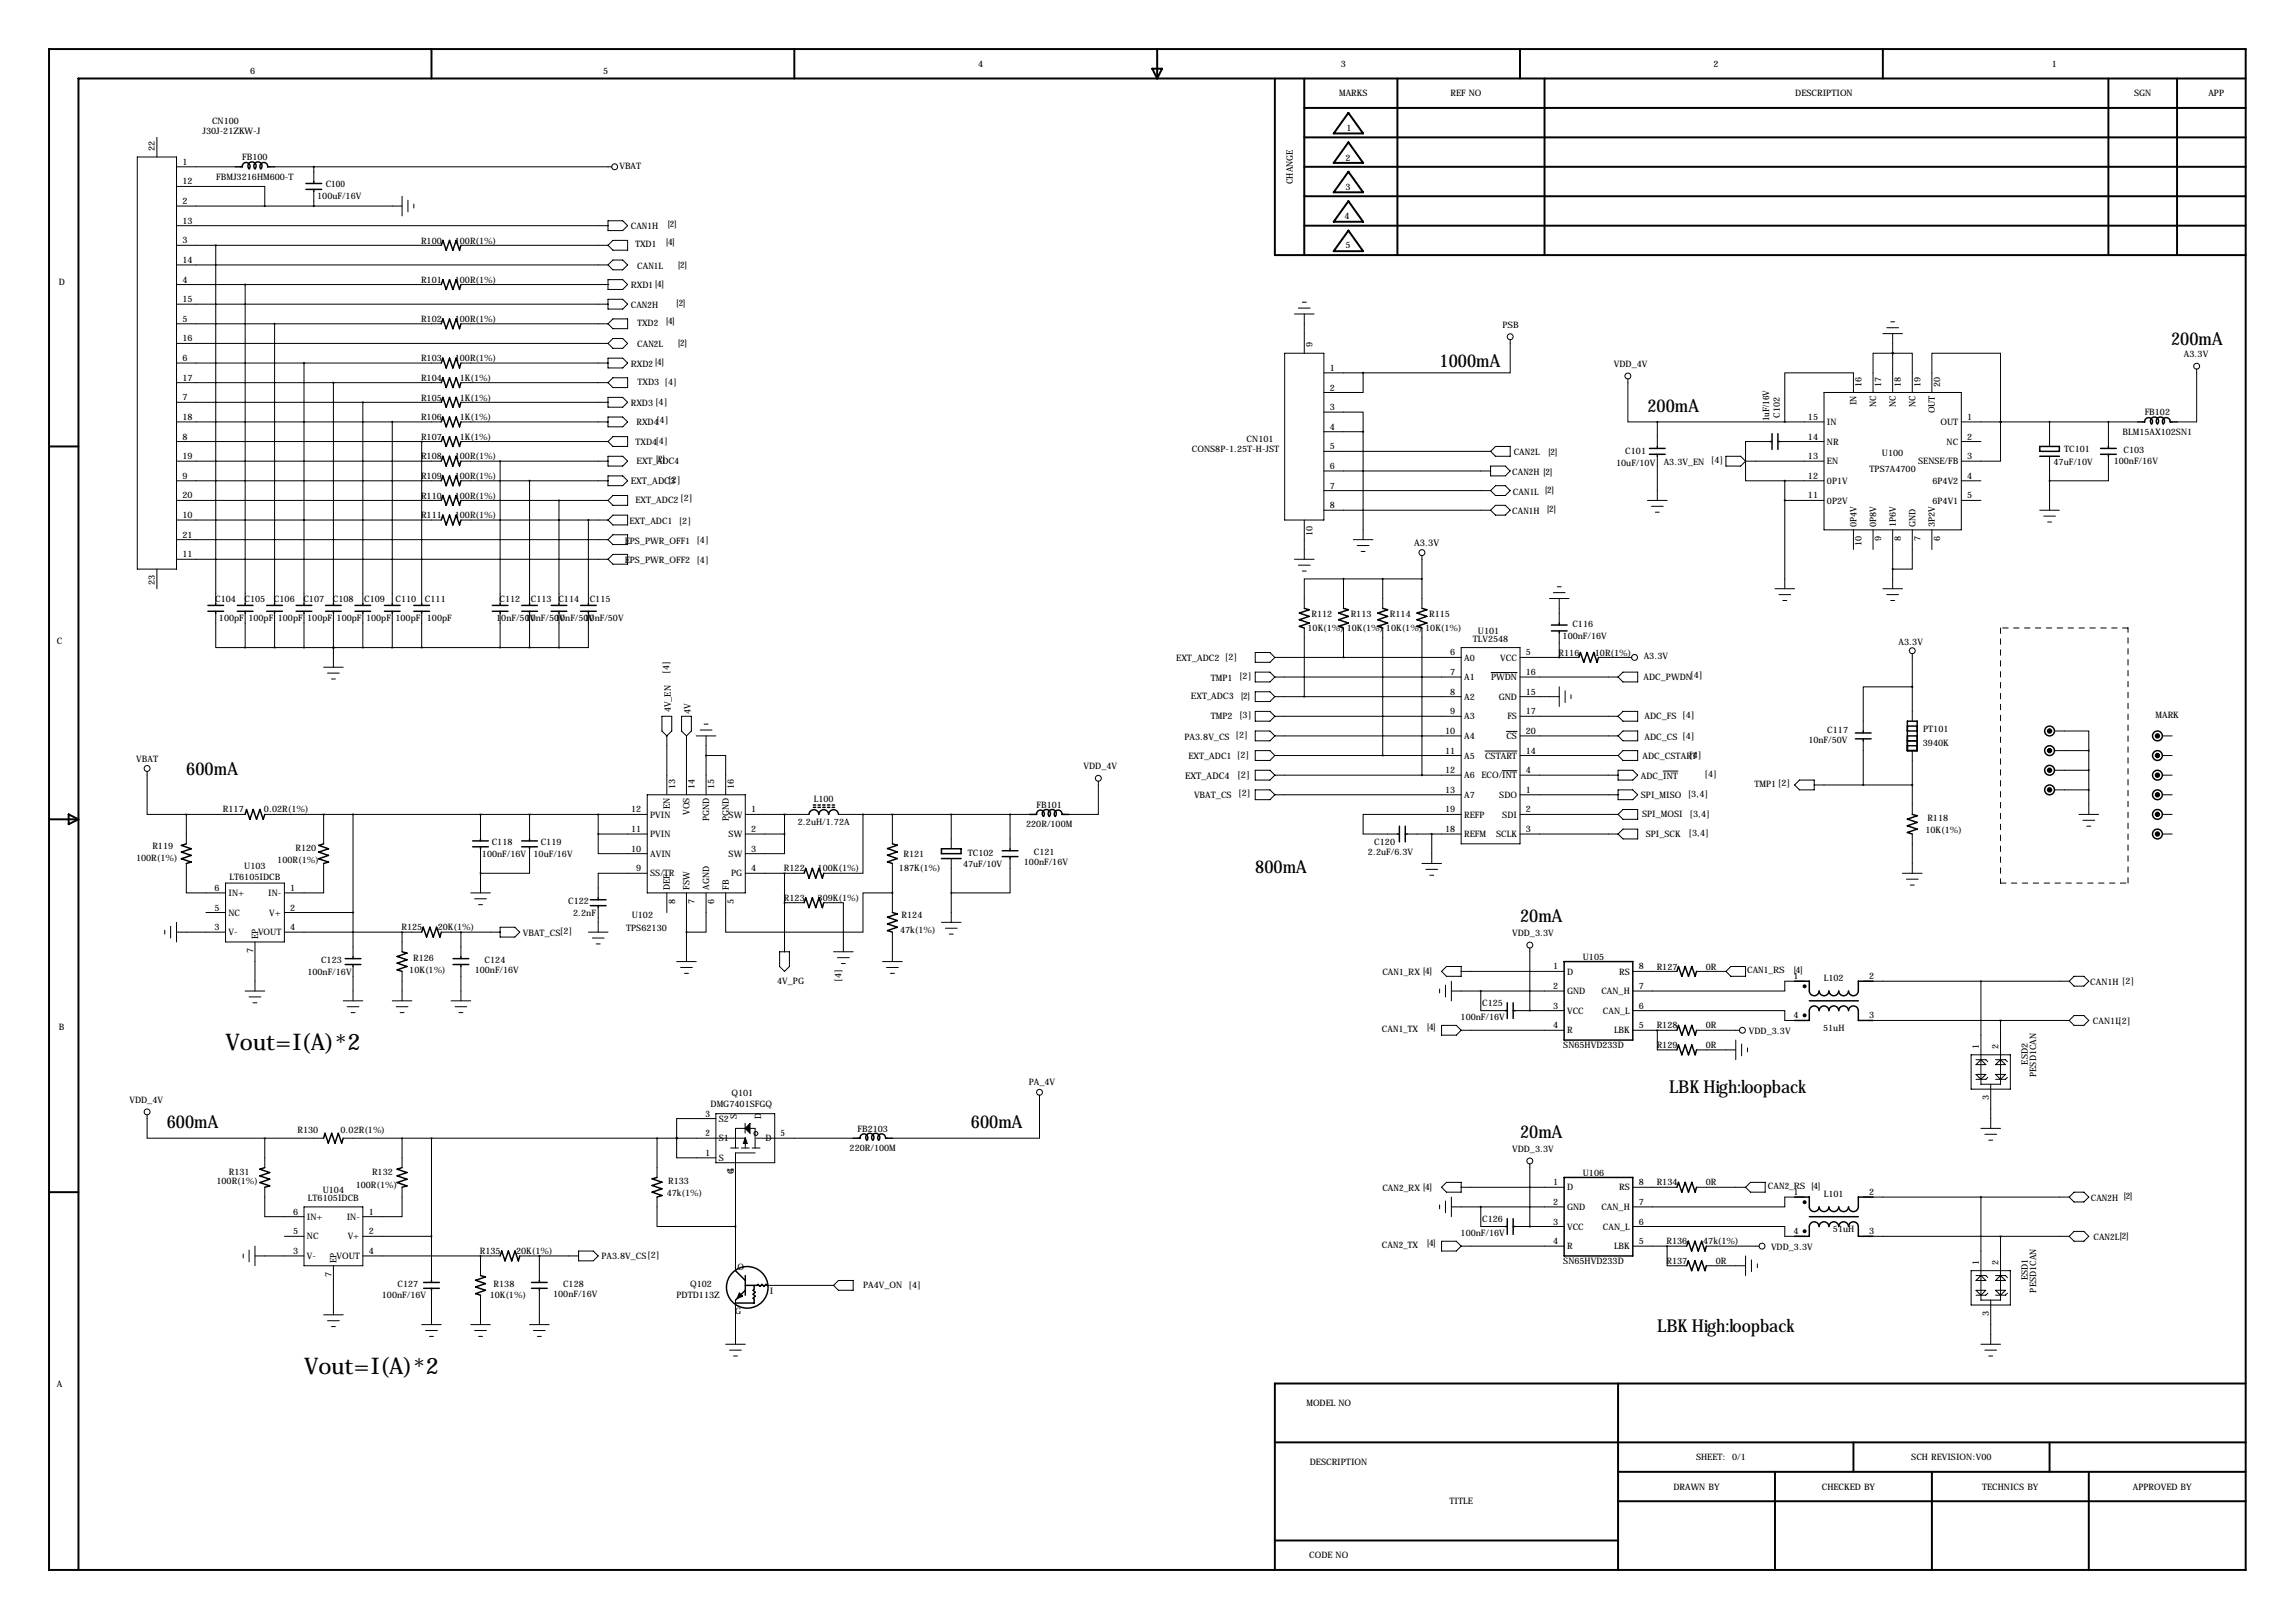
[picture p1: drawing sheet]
<svg xmlns="http://www.w3.org/2000/svg" width="594mm" height="419mm" viewBox="0 0 594 419" stroke-linecap="round" stroke-linejoin="round" font-family="sans-serif">
<defs><g id="words">
<g font-size="5.9">
<text x="58.4" y="271.8">Vout=I(A)*2</text>
<text x="78.7" y="355.6">Vout=I(A)*2</text>
</g>
<g font-size="4.6">
<text x="562.4" y="89.4">200mA</text>
<text x="372.9" y="95">1000mA</text>
<text x="426.7" y="106.7">200mA</text>
<text x="48.3" y="200.7">600mA</text>
<text x="325.1" y="226.1">800mA</text>
<text x="393.7" y="238.8">20mA</text>
<text x="432.3" y="283">LBK High:loopback</text>
<text x="43.2" y="292.1">600mA</text>
<text x="251.5" y="292.1">600mA</text>
<text x="393.7" y="294.6">20mA</text>
<text x="429.3" y="344.9">LBK High:loopback</text>
</g>
<g font-size="2.4">
<text x="163.4" y="125.4">EXT_ADC3</text>
<text x="173" y="125.1">[2]</text>
<text x="366.3" y="141.2">A3.3V</text>
<text x="307" y="201.7">EXT_ADC4</text>
<text x="320.4" y="201.4">[2]</text>
</g>
<g font-size="2.3">
<text x="253.3" y="17.3">4</text>
<text x="347.3" y="17.3">3</text>
<text x="443.8" y="17.3">2</text>
<text x="531.5" y="17.3">1</text>
<text x="64.8" y="19.1">6</text>
<text x="156.2" y="19.1">5</text>
<text x="346.8" y="24.9">MARKS</text>
<text x="375.7" y="24.9">REF NO</text>
<text x="465" y="24.9">DESCRIPTION</text>
<text x="552.7" y="24.9">SGN</text>
<text x="572" y="24.9">APP</text>
<text x="52.4" y="34.6">J30J-21ZKW-J</text>
<text x="54.9" y="32">CN100</text>
<text x="348.7" y="33.8">1</text>
<text x="40.1" y="39.1" transform="rotate(-90 40.1 39.1)">22</text>
<text x="62.7" y="41.4">FB100</text>
<text x="348.5" y="41.7">2</text>
<text x="47.2" y="42.7">1</text>
<text x="47.2" y="47.8">12</text>
<text x="56" y="46.5">FBMJ3216HM600-T</text>
<text x="160.5" y="43.8">VBAT</text>
<text x="334.8" y="47.7" transform="rotate(-90 334.8 47.7)">CHANGE</text>
<text x="47.2" y="52.8">2</text>
<text x="82.2" y="51.6">100uF/16V</text>
<text x="84.4" y="48.5">C100</text>
<text x="348.5" y="49.3">3</text>
<text x="47.2" y="57.9">13</text>
<text x="163.4" y="59.3">CAN1H</text>
<text x="173" y="58.9">[2]</text>
<text x="348.2" y="56.6">4</text>
<text x="47.2" y="63">3</text>
<text x="109.1" y="63">R100</text>
<text x="117.8" y="63">100R(1%)</text>
<text x="164.6" y="64">TXD1</text>
<text x="172.5" y="63.5">[4]</text>
<text x="348.5" y="64.3">5</text>
<text x="47.2" y="68.1">14</text>
<text x="165" y="69.6">CAN1L</text>
<text x="175.7" y="69.4">[2]</text>
<text x="15.2" y="73.7">D</text>
<text x="47.2" y="73.2">4</text>
<text x="109.1" y="73.2">R101</text>
<text x="117.8" y="73.2">100R(1%)</text>
<text x="163.4" y="74.6">RXD1 [4]</text>
<text x="47.2" y="78.2">15</text>
<text x="47.2" y="83.3">5</text>
<text x="109.1" y="83.4">R102</text>
<text x="117.8" y="83.4">100R(1%)</text>
<text x="163.4" y="79.7">CAN2H</text>
<text x="172.5" y="83.8">[4]</text>
<text x="175.3" y="79.3">[2]</text>
<text x="47.2" y="88.4">16</text>
<text x="165" y="89.9">CAN2L</text>
<text x="165.1" y="84.3">TXD2</text>
<text x="175.7" y="89.7">[2]</text>
<text x="339.9" y="89.9" transform="rotate(-90 339.9 89.9)">9</text>
<text x="389.1" y="84.8">PSB</text>
<text x="47.2" y="93.5">6</text>
<text x="109.1" y="93.5">R103</text>
<text x="117.8" y="93.5">100R(1%)</text>
<text x="163.4" y="94.9">RXD2[4]</text>
<text x="418" y="95">VDD_4V</text>
<text x="565.7" y="92.5">A3.3V</text>
<text x="47.2" y="98.6">17</text>
<text x="109.1" y="98.6">R104</text>
<text x="119.1" y="98.6">1K(1%)</text>
<text x="165.1" y="99.6">TXD3 [4]</text>
<text x="344.4" y="96">1</text>
<text x="344.4" y="101.1">2</text>
<text x="482.2" y="100.1" transform="rotate(-90 482.2 100.1)">16</text>
<text x="487.3" y="100.1" transform="rotate(-90 487.3 100.1)">17</text>
<text x="492.3" y="100.1" transform="rotate(-90 492.3 100.1)">18</text>
<text x="497.4" y="100.1" transform="rotate(-90 497.4 100.1)">19</text>
<text x="502.5" y="100.1" transform="rotate(-90 502.5 100.1)">20</text>
<text x="47.2" y="103.6">7</text>
<text x="109.1" y="103.7">R105</text>
<text x="119.1" y="103.7">1K(1%)</text>
<text x="163.4" y="105.1">RXD3[4]</text>
<text x="344.4" y="106.2">3</text>
<text x="480.9" y="104.9" transform="rotate(-90 480.9 104.9)">IN</text>
<text x="485.9" y="105.4" transform="rotate(-90 485.9 105.4)">NC</text>
<text x="491" y="105.4" transform="rotate(-90 491 105.4)">NC</text>
<text x="496.1" y="105.4" transform="rotate(-90 496.1 105.4)">NC</text>
<text x="501.2" y="107" transform="rotate(-90 501.2 107)">OUT</text>
<text x="555.5" y="107.5">FB102</text>
<text x="47.2" y="113.8">8</text>
<text x="47.2" y="108.7">18</text>
<text x="109.1" y="113.8">R107</text>
<text x="109.1" y="108.8">R106</text>
<text x="119.1" y="113.8">1K(1%)</text>
<text x="119.1" y="108.8">1K(1%)</text>
<text x="164.8" y="110">RXD4[4]</text>
<text x="344.4" y="111.3">4</text>
<text x="458.3" y="109" transform="rotate(-90 458.3 109)">1uF/16V</text>
<text x="461" y="108.2" transform="rotate(-90 461 108.2)">C102</text>
<text x="468.3" y="113.8">14</text>
<text x="468.3" y="108.7">15</text>
<text x="473.2" y="110">IN</text>
<text x="502.6" y="110">OUT</text>
<text x="509.5" y="108.7">1</text>
<text x="509.5" y="113.8">2</text>
<text x="549.8" y="112.6">BLM15AX102SN1</text>
<text x="47.2" y="118.9">19</text>
<text x="109.1" y="118.9">R108</text>
<text x="117.8" y="118.9">100R(1%)</text>
<text x="164.6" y="115.3">TXD4[4]</text>
<text x="169.9" y="119.6">[2]</text>
<text x="308.7" y="116.9">CONS8P-1.25T-H-JST</text>
<text x="322.9" y="114.3">CN101</text>
<text x="344.4" y="116.3">5</text>
<text x="392.1" y="117.9">CAN2L</text>
<text x="401.1" y="117.9">[2]</text>
<text x="421" y="117.6">C101</text>
<text x="468.3" y="118.9">13</text>
<text x="473.2" y="115.1">NR</text>
<text x="487.5" y="118.1">U100</text>
<text x="504.2" y="115.1">NC</text>
<text x="509.5" y="118.9">3</text>
<text x="534.6" y="116.9">TC101</text>
<text x="550" y="117.1">C103</text>
<text x="47.2" y="124">9</text>
<text x="109.1" y="124">R109</text>
<text x="117.8" y="124">100R(1%)</text>
<text x="164.8" y="120.1">EXT_ADC4</text>
<text x="344.4" y="121.4">6</text>
<text x="391.7" y="122.9">CAN2H [2]</text>
<text x="418.6" y="120.7">10uF/10V</text>
<text x="430.9" y="120.4">A3.3V_EN [4]</text>
<text x="468.3" y="124">12</text>
<text x="473.2" y="125.3">0P1V</text>
<text x="473.2" y="120.2">EN</text>
<text x="484.2" y="122.3">TPS7A4700</text>
<text x="496.8" y="120.2">SENSE/FB</text>
<text x="500.5" y="125.3">6P4V2</text>
<text x="509.5" y="124">4</text>
<text x="531.9" y="120.4">47uF/10V</text>
<text x="547.5" y="120.2">100nF/16V</text>
<text x="47.2" y="129">20</text>
<text x="109.1" y="129.1">R110</text>
<text x="117.8" y="129.1">100R(1%)</text>
<text x="164.6" y="130.3">EXT_ADC2</text>
<text x="176.2" y="129.6">[2]</text>
<text x="344.4" y="126.5">7</text>
<text x="344.4" y="131.6">8</text>
<text x="391.9" y="128">CAN1L [2]</text>
<text x="468.3" y="129">11</text>
<text x="473.2" y="130.3">0P2V</text>
<text x="500.5" y="130.3">6P4V1</text>
<text x="509.5" y="129">5</text>
<text x="47.2" y="134.1">10</text>
<text x="109.1" y="134.2">R111</text>
<text x="117.8" y="134.2">100R(1%)</text>
<text x="163" y="135.6">EXT_ADC1 [2]</text>
<text x="391.7" y="133.1">CAN1H</text>
<text x="400.7" y="132.6">[2]</text>
<text x="480.9" y="136.4" transform="rotate(-90 480.9 136.4)">0P4V</text>
<text x="485.9" y="136.4" transform="rotate(-90 485.9 136.4)">0P8V</text>
<text x="491" y="136.4" transform="rotate(-90 491 136.4)">1P6V</text>
<text x="496.1" y="136.4" transform="rotate(-90 496.1 136.4)">GND</text>
<text x="501.2" y="136.4" transform="rotate(-90 501.2 136.4)">3P2V</text>
<text x="47.2" y="139.2">21</text>
<text x="161.8" y="140.7">EPS_PWR_OFF1 [4]</text>
<text x="339.9" y="138.8" transform="rotate(-90 339.9 138.8)">10</text>
<text x="482.2" y="141.3" transform="rotate(-90 482.2 141.3)">10</text>
<text x="487.3" y="140" transform="rotate(-90 487.3 140)">9</text>
<text x="492.3" y="140" transform="rotate(-90 492.3 140)">8</text>
<text x="497.4" y="140" transform="rotate(-90 497.4 140)">7</text>
<text x="502.5" y="140" transform="rotate(-90 502.5 140)">6</text>
<text x="47.2" y="144.3">11</text>
<text x="161.8" y="145.8">EPS_PWR_OFF2 [4]</text>
<text x="40.1" y="151.5" transform="rotate(-90 40.1 151.5)">23</text>
<text x="55.7" y="155.7">C104</text>
<text x="63.3" y="155.7">C105</text>
<text x="71" y="155.7">C106</text>
<text x="78.6" y="155.7">C107</text>
<text x="86.2" y="155.7">C108</text>
<text x="94.3" y="155.7">C109</text>
<text x="102.5" y="155.7">C110</text>
<text x="110.1" y="155.7">C111</text>
<text x="129.4" y="155.7">C112</text>
<text x="137.5" y="155.7">C113 C114</text>
<text x="152.7" y="155.7">C115</text>
<text x="56.7" y="160.8">100pF</text>
<text x="64.3" y="160.8">100pF</text>
<text x="72" y="160.8">100pF</text>
<text x="79.6" y="160.8">100pF</text>
<text x="87.2" y="160.8">100pF</text>
<text x="94.8" y="160.8">100pF</text>
<text x="102.4" y="160.8">100pF</text>
<text x="110.6" y="160.8">100pF</text>
<text x="128.5" y="160.8">10nF/50V</text>
<text x="136.2" y="160.8">10nF/50V</text>
<text x="143.8" y="160.8">10nF/50V</text>
<text x="151.4" y="160.8">10nF/50V</text>
<text x="339.7" y="159.8">R112</text>
<text x="349.9" y="159.8">R113</text>
<text x="360" y="159.8">R114</text>
<text x="370.2" y="159.8">R115</text>
<text x="14.7" y="166.6">C</text>
<text x="338.7" y="163.4">10K(1%)</text>
<text x="348.8" y="163.4">10K(1%)</text>
<text x="359" y="163.4">10K(1%)</text>
<text x="369.1" y="163.4">10K(1%)</text>
<text x="381.5" y="166.2">TLV2548</text>
<text x="382.8" y="164.1">U101</text>
<text x="404.7" y="165.4">100nF/16V</text>
<text x="407.3" y="162.4">C116</text>
<text x="491.7" y="166.9">A3.3V</text>
<text x="304.7" y="171.1">EXT_ADC2 [2]</text>
<text x="375.6" y="169.7">6</text>
<text x="379.2" y="171">A0</text>
<text x="388.6" y="171">VCC</text>
<text x="395.2" y="169.7">5</text>
<text x="403.7" y="169.7">R116</text>
<text x="413.1" y="169.7">10R(1%)</text>
<text x="425.7" y="170.5">A3.3V</text>
<text x="173.3" y="174.4" transform="rotate(-90 173.3 174.4)">[4]</text>
<text x="313.6" y="176.3">TMP1</text>
<text x="320.9" y="175.9">[2]</text>
<text x="375.6" y="174.8">7</text>
<text x="375.6" y="179.8">8</text>
<text x="379.2" y="176.1">A1</text>
<text x="386.2" y="176.1">PWDN</text>
<text x="395.2" y="179.8">15</text>
<text x="395.2" y="174.8">16</text>
<text x="425.7" y="176">ADC_PWDN[4]</text>
<text x="173.7" y="184.4" transform="rotate(-90 173.7 184.4)">4V_EN</text>
<text x="178.8" y="184.9" transform="rotate(-90 178.8 184.9)">4V</text>
<text x="308.5" y="180.8">EXT_ADC3</text>
<text x="321.5" y="180.9">[2]</text>
<text x="375.6" y="184.9">9</text>
<text x="379.2" y="181.1">A2</text>
<text x="388.2" y="181.1">GND</text>
<text x="395.2" y="184.9">17</text>
<text x="558.3" y="185.9">MARK</text>
<text x="306.8" y="191.5">PA3.8V_CS [2]</text>
<text x="313.6" y="186.2">TMP2 [3]</text>
<text x="374.3" y="190">10</text>
<text x="379.2" y="186.2">A3</text>
<text x="379.2" y="191.3">A4</text>
<text x="390.2" y="191.3">CS</text>
<text x="390.4" y="186.2">FS</text>
<text x="395.2" y="190">20</text>
<text x="426" y="191.5">ADC_CS [4]</text>
<text x="426" y="186.2">ADC_FS [4]</text>
<text x="473.3" y="189.8">C117</text>
<text x="498.1" y="189.6">PT101</text>
<text x="35.3" y="197.4">VBAT</text>
<text x="307.8" y="196.6">EXT_ADC1 [2]</text>
<text x="374.3" y="195.1">11</text>
<text x="379.2" y="196.4">A5</text>
<text x="384.6" y="196.4">CSTART</text>
<text x="395.2" y="195.1">14</text>
<text x="425.5" y="196.6">ADC_CSTART</text>
<text x="437.5" y="196.2">[4]</text>
<text x="468.4" y="192.3">10nF/50V</text>
<text x="498" y="193.1">3940K</text>
<text x="280.7" y="199.1">VDD_4V</text>
<text x="374.3" y="200.2">12</text>
<text x="379.2" y="201.5">A6 ECO/INT</text>
<text x="395.2" y="200.2">4</text>
<text x="425" y="201.6">ADC_INT</text>
<text x="441.5" y="201.2">[4]</text>
<text x="454.4" y="203.7">TMP1 [2]</text>
<text x="173.5" y="209.4" transform="rotate(-90 173.5 209.4)">EN</text>
<text x="174.8" y="204.2" transform="rotate(-90 174.8 204.2)">13</text>
<text x="179.9" y="204.2" transform="rotate(-90 179.9 204.2)">14</text>
<text x="185" y="204.2" transform="rotate(-90 185 204.2)">15</text>
<text x="190.1" y="204.2" transform="rotate(-90 190.1 204.2)">16</text>
<text x="210.8" y="207.5">L100</text>
<text x="268.5" y="209.1">FB101</text>
<text x="309.3" y="206.5">VBAT_CS</text>
<text x="320.7" y="206.1">[2]</text>
<text x="374.3" y="205.2">13</text>
<text x="379.2" y="206.5">A7</text>
<text x="388.3" y="206.5">SDO</text>
<text x="395.2" y="205.2">1</text>
<text x="425" y="206.7">SPI_MISO [3,4]</text>
<text x="57.8" y="210.1">R117</text>
<text x="68.4" y="210.1">0.02R(1%)</text>
<text x="163.5" y="210.3">12</text>
<text x="163.5" y="215.4">11</text>
<text x="168.4" y="211.6">PVIN</text>
<text x="178.6" y="211" transform="rotate(-90 178.6 211)">VOS</text>
<text x="183.7" y="212.6" transform="rotate(-90 183.7 212.6)">PGND</text>
<text x="188.7" y="211.6">SW</text>
<text x="188.8" y="212.6" transform="rotate(-90 188.8 212.6)">PGND</text>
<text x="194.6" y="210.3">1</text>
<text x="194.6" y="215.4">2</text>
<text x="206.6" y="213.4">2.2uH/1.72A</text>
<text x="265.8" y="214.2">220R/100M</text>
<text x="374.3" y="215.4">18</text>
<text x="374.3" y="210.3">19</text>
<text x="379.2" y="211.6">REFP</text>
<text x="389.1" y="211.6">SDI</text>
<text x="395.2" y="210.3">2</text>
<text x="395.2" y="215.4">3</text>
<text x="425.3" y="211.6">SPI_MOSI</text>
<text x="437.6" y="211.5">[3,4]</text>
<text x="498.7" y="215.7">10K(1%)</text>
<text x="499.2" y="212.6">R118</text>
<text x="39.5" y="219.8">R119</text>
<text x="76.5" y="220.3">R120</text>
<text x="124.8" y="221.8">100nF/16V</text>
<text x="127.3" y="218.7">C118</text>
<text x="138.2" y="221.8">10uF/16V</text>
<text x="140" y="218.7">C119</text>
<text x="163.5" y="220.5">10</text>
<text x="168.4" y="216.7">PVIN</text>
<text x="168.4" y="221.8">AVIN</text>
<text x="188.7" y="216.7">SW</text>
<text x="188.7" y="221.8">SW</text>
<text x="194.6" y="220.5">3</text>
<text x="234" y="221.8">R121</text>
<text x="250.6" y="221.6">TC102</text>
<text x="267.8" y="221.3">C121</text>
<text x="354.3" y="221.3">2.2uF/6.3V</text>
<text x="355.9" y="218.7">C120</text>
<text x="379.2" y="216.7">REFM</text>
<text x="387.5" y="216.7">SCLK</text>
<text x="426.3" y="216.7">SPI_SCK</text>
<text x="437.3" y="216.3">[3,4]</text>
<text x="35.2" y="222.8">100R(1%)</text>
<text x="59.5" y="227.7">LT6105IDCB</text>
<text x="63.3" y="225">U103</text>
<text x="71.8" y="223.3">100R(1%)</text>
<text x="164.8" y="225.6">9</text>
<text x="168.4" y="226.9">SS/TR</text>
<text x="189.4" y="226.9">PG</text>
<text x="194.6" y="225.6">4</text>
<text x="203" y="225.6">R122</text>
<text x="211.8" y="225.6">100K(1%)</text>
<text x="232.9" y="225.3">187K(1%)</text>
<text x="249.4" y="224.5">47uF/10V</text>
<text x="265.2" y="224">100nF/16V</text>
<text x="55.6" y="230.6">6</text>
<text x="59.2" y="231.9">IN+</text>
<text x="69.5" y="231.9">IN-</text>
<text x="75.2" y="230.6">1</text>
<text x="147.2" y="234">C122</text>
<text x="173.5" y="230.4" transform="rotate(-90 173.5 230.4)">DEF</text>
<text x="174.8" y="234" transform="rotate(-90 174.8 234)">8</text>
<text x="178.6" y="230.4" transform="rotate(-90 178.6 230.4)">FSW</text>
<text x="179.9" y="234" transform="rotate(-90 179.9 234)">7</text>
<text x="183.7" y="230.4" transform="rotate(-90 183.7 230.4)">AGND</text>
<text x="185" y="234" transform="rotate(-90 185 234)">6</text>
<text x="188.8" y="230.4" transform="rotate(-90 188.8 230.4)">FB</text>
<text x="190.1" y="234" transform="rotate(-90 190.1 234)">5</text>
<text x="203" y="233.2">R123</text>
<text x="211.8" y="233.2">309K(1%)</text>
<text x="55.6" y="235.7">5</text>
<text x="59.2" y="237">NC</text>
<text x="69.7" y="237">V+</text>
<text x="75.2" y="235.7">2</text>
<text x="148.4" y="237">2.2nF</text>
<text x="163.6" y="237.7">U102</text>
<text x="233.5" y="237.5">R124</text>
<text x="55.6" y="240.8">3</text>
<text x="59.2" y="242.1">V-</text>
<text x="66.8" y="242.1">VOUT</text>
<text x="66.8" y="243.1" transform="rotate(-90 66.8 243.1)">EP</text>
<text x="75.2" y="240.8">4</text>
<text x="104" y="240.8">R125</text>
<text x="113.4" y="240.8">20K(1%)</text>
<text x="135.4" y="242.2">VBAT_CS[2]</text>
<text x="162.2" y="240.9">TPS62130</text>
<text x="233.1" y="241.6">47k(1%)</text>
<text x="391.7" y="242.3">VDD_3.3V</text>
<text x="65.5" y="246.7" transform="rotate(-90 65.5 246.7)">7</text>
<text x="83.2" y="249.2">C123</text>
<text x="106" y="251.8">10K(1%)</text>
<text x="107" y="248.7">R126</text>
<text x="122.9" y="252">100nF/16V</text>
<text x="125.5" y="249.3">C124</text>
<text x="402.3" y="251">1</text>
<text x="410" y="248.5">U105</text>
<text x="424.4" y="251">8</text>
<text x="429.1" y="251">R127</text>
<text x="441.8" y="251">0R</text>
<text x="452.5" y="252">CAN1_RS</text>
<text x="464.6" y="252">[4]</text>
<text x="79.6" y="252.3">100nF/16V</text>
<text x="201.3" y="254.6">4V_PG</text>
<text x="217.9" y="254.2" transform="rotate(-90 217.9 254.2)">[4]</text>
<text x="358" y="252.5">CAN1_RX [4]</text>
<text x="402.3" y="256">2</text>
<text x="405.9" y="252.3">D</text>
<text x="405.9" y="257.3">GND</text>
<text x="414.8" y="257.3">CAN_H</text>
<text x="419.4" y="252.3">RS</text>
<text x="424.4" y="256">7</text>
<text x="464.5" y="253.5">1</text>
<text x="472.4" y="254">L102</text>
<text x="484.1" y="253.5">2</text>
<text x="541.4" y="255">CAN1H [2]</text>
<text x="378.3" y="263.9">100nF/16V</text>
<text x="383.9" y="260.4">C125</text>
<text x="402.3" y="261.1">3</text>
<text x="405.9" y="262.4">VCC</text>
<text x="415.2" y="262.4">CAN_L</text>
<text x="424.4" y="261.1">6</text>
<text x="464.5" y="263.7">4</text>
<text x="484.1" y="263.7">3</text>
<text x="15.2" y="266.7">B</text>
<text x="357.9" y="267.2">CAN1_TX</text>
<text x="369.6" y="266.7">[4]</text>
<text x="402.3" y="266.2">4</text>
<text x="405.9" y="267.5">R</text>
<text x="418.1" y="267.5">LBK</text>
<text x="424.4" y="266.2">5</text>
<text x="429.1" y="266.2">R128</text>
<text x="441.8" y="266.2">0R</text>
<text x="453" y="267.7">VDD_3.3V</text>
<text x="472.2" y="266.8">51uH</text>
<text x="542.1" y="265.2">CAN1L[2]</text>
<text x="404.9" y="271.3">SN65HVD233D</text>
<text x="429.1" y="271.3">R129</text>
<text x="441.8" y="271.3">0R</text>
<text x="512.6" y="271.5" transform="rotate(-90 512.6 271.5)">1</text>
<text x="517.7" y="271.5" transform="rotate(-90 517.7 271.5)">2</text>
<text x="525.3" y="275.6" transform="rotate(-90 525.3 275.6)">ESD2</text>
<text x="266.4" y="280.9">PA_4V</text>
<text x="527.4" y="278.7" transform="rotate(-90 527.4 278.7)">PESD1CAN</text>
<text x="33.5" y="285.5">VDD_4V</text>
<text x="184.1" y="286.6">DMG7401SFGQ</text>
<text x="189.4" y="283.8">Q101</text>
<text x="515.1" y="284.8" transform="rotate(-90 515.1 284.8)">3</text>
<text x="77.1" y="293.4">R130</text>
<text x="88.2" y="293.4">0.02R(1%)</text>
<text x="182.7" y="289.1">3</text>
<text x="186.2" y="290.4">S2</text>
<text x="190.8" y="289.6" transform="rotate(-90 190.8 289.6)">S</text>
<text x="197.2" y="289.6" transform="rotate(-90 197.2 289.6)">D</text>
<text x="222.1" y="292.9">FB2103</text>
<text x="182.7" y="299.2">1</text>
<text x="182.7" y="294.1">2</text>
<text x="186.2" y="295.4">S1</text>
<text x="198.3" y="295.4">D</text>
<text x="202.2" y="294.1">5</text>
<text x="220.1" y="298">220R/100M</text>
<text x="391.7" y="298.2">VDD_3.3V</text>
<text x="59.3" y="304.1">R131</text>
<text x="96.4" y="304.1">R132</text>
<text x="186.2" y="300.5">S</text>
<text x="190" y="303.7" transform="rotate(-90 190 303.7)">4</text>
<text x="190" y="303.8" transform="rotate(-90 190 303.8)">G</text>
<text x="410" y="304.3">U106</text>
<text x="56.1" y="306.6">100R(1%)</text>
<text x="79.8" y="311">LT6105IDCB</text>
<text x="83.6" y="308.9">U104</text>
<text x="92.1" y="307.6">100R(1%)</text>
<text x="172.7" y="309.7">47k(1%)</text>
<text x="173.1" y="306.6">R133</text>
<text x="358" y="308.4">CAN2_RX [4]</text>
<text x="402.3" y="306.8">1</text>
<text x="402.3" y="311.9">2</text>
<text x="405.9" y="308.1">D</text>
<text x="419.4" y="308.1">RS</text>
<text x="424.4" y="311.9">7</text>
<text x="424.4" y="306.8">8</text>
<text x="429.1" y="306.9">R134</text>
<text x="441.8" y="306.9">0R</text>
<text x="457.9" y="307.9">CAN2_RS [4]</text>
<text x="464.5" y="309.4">1</text>
<text x="472.4" y="309.9">L101</text>
<text x="484.1" y="309.4">2</text>
<text x="541.5" y="310.9">CAN2H [2]</text>
<text x="75.9" y="314.5">6</text>
<text x="79.5" y="315.8">IN+</text>
<text x="89.8" y="315.8">IN-</text>
<text x="95.5" y="314.5">1</text>
<text x="383.9" y="316.3">C126</text>
<text x="402.3" y="317">3</text>
<text x="405.9" y="313.2">GND</text>
<text x="414.8" y="313.2">CAN_H</text>
<text x="424.4" y="317">6</text>
<text x="75.9" y="319.5">5</text>
<text x="79.5" y="320.8">NC</text>
<text x="90.1" y="320.8">V+</text>
<text x="95.5" y="319.5">2</text>
<text x="357.9" y="323.1">CAN2_TX</text>
<text x="369.6" y="322.6">[4]</text>
<text x="378.3" y="319.8">100nF/16V</text>
<text x="402.3" y="322.1">4</text>
<text x="405.9" y="318.3">VCC</text>
<text x="405.9" y="323.4">R</text>
<text x="415.2" y="318.3">CAN_L</text>
<text x="418.1" y="323.4">LBK</text>
<text x="424.4" y="322.1">5</text>
<text x="431.6" y="322.1">R136</text>
<text x="441.2" y="322.1">47k(1%)</text>
<text x="458.7" y="323.6">VDD_3.3V</text>
<text x="464.5" y="319.5">4</text>
<text x="474.8" y="318.9">51uH</text>
<text x="484.1" y="319.5">3</text>
<text x="542.2" y="321.1">CAN2L[2]</text>
<text x="75.9" y="324.6">3</text>
<text x="79.5" y="325.9">V-</text>
<text x="87.2" y="325.9">VOUT</text>
<text x="87.2" y="326.9" transform="rotate(-90 87.2 326.9)">EP</text>
<text x="95.5" y="324.6">4</text>
<text x="124.3" y="324.7">R135</text>
<text x="133.7" y="324.7">20K(1%)</text>
<text x="155.8" y="326">PA3.8V_CS[2]</text>
<text x="191" y="328.7">O</text>
<text x="404.9" y="327.2">SN65HVD233D</text>
<text x="431.6" y="327.2">R137</text>
<text x="444.4" y="327.2">0R</text>
<text x="512.6" y="327.4" transform="rotate(-90 512.6 327.4)">1</text>
<text x="517.7" y="327.4" transform="rotate(-90 517.7 327.4)">2</text>
<text x="85.9" y="330.5" transform="rotate(-90 85.9 330.5)">7</text>
<text x="103" y="333">C127</text>
<text x="127.9" y="333">R138</text>
<text x="143.3" y="335.8">100nF/16V</text>
<text x="145.8" y="333.1">C128</text>
<text x="175.2" y="335.9">PDTD113Z</text>
<text x="178.7" y="333.2">Q102</text>
<text x="199.4" y="334.9">I</text>
<text x="223.5" y="333.3">PA4V_ON [4]</text>
<text x="525.3" y="331.4" transform="rotate(-90 525.3 331.4)">ESD1</text>
<text x="527.4" y="334.6" transform="rotate(-90 527.4 334.6)">PESD1CAN</text>
<text x="98.9" y="336.1">100nF/16V</text>
<text x="126.8" y="336.1">10K(1%)</text>
<text x="190.4" y="340.1">G</text>
<text x="515.1" y="340.7" transform="rotate(-90 515.1 340.7)">3</text>
<text x="14.7" y="359.2">A</text>
<text x="338.4" y="364">MODEL NO</text>
<text x="439.3" y="378">SHEET: 0/1</text>
<text x="495.1" y="378">SCH REVISION:V00</text>
<text x="339.3" y="379.3">DESCRIPTION</text>
<text x="375.4" y="389.4">TITLE</text>
<text x="433.4" y="385.6">DRAWN BY</text>
<text x="471.9" y="385.6">CHECKED BY</text>
<text x="513.4" y="385.6">TECHNICS BY</text>
<text x="552.4" y="385.6">APPROVED BY</text>
<text x="339.1" y="403.4">CODE NO</text>
</g>
</g></defs>
<g fill="none" stroke="#000" stroke-width=".51">
<path d="M12.7 12.7h569v393.7h-569zM111.8 12.7v7.6M205.7 12.7v7.6M298.4 17.8h2.6l-1.3 2.5zM299.7 12.7v7.6M393.7 12.7v7.6M487.7 12.7v7.6M330.2 20.3v45.7h251.5M337.8 20.3v45.7M337.8 27.9h243.9M337.8 35.6h243.9M349.2 29.2l3.9 5.3h-7.7z"/>
<path d="M349.2 36.8l3.9 5.4h-7.7zM361.9 20.3v45.7M400 20.3v45.7M546.1 20.3v45.7M563.9 20.3v45.7M581.7 20.3h-561.4v386.1M337.8 43.2h243.9M337.8 50.8h243.9M337.8 58.4h243.9M349.2 44.4l3.9 5.4h-7.7zM349.2 52.1l3.9 5.3h-7.7zM349.2 59.7l3.9 5.3h-7.7z"/>
<path d="M12.7 115.6h7.6M12.7 212.1h7.6M17.8 210.8l2.5 1.3-2.5 1.3zM12.7 308.6h7.6M419.1 358.1v48.3M581.7 358.1h-251.5v48.3M330.2 373.4h251.5M480.1 373.4v7.6M530.9 373.4v7.6M330.2 398.8h88.9M419.1 388.6h162.6M419.1 381h162.6"/>
<path d="M459.7 381v25.4M500.4 381v25.4M541 381v25.4"/>
<circle cx="467.4" cy="255.3" r=".25"/>
<circle cx="467.4" cy="262.8" r=".25"/>
<circle cx="467.4" cy="318.7" r=".25"/>
<circle cx="467.4" cy="311.2" r=".25"/>
</g>
<path d="M518.2 162.6v66M551.2 162.6h-33M518.2 228.6h33M551.2 228.6v-66" fill="none" stroke="#000" stroke-width=".26" stroke-dasharray="1.4 1.4"/>
<g fill="none" stroke="#000" stroke-width=".38">
<path d="M61 43.2h1.7a1.02 1.02 0 0 1 1.3-1.1 1.02 1.02 0 0 1 .6 1.6M64.5 43.7a1.07 1.07 0 0 1 0-1.5 1.07 1.07 0 0 1 1.5 0 1.07 1.07 0 0 1 .1 1.5 1.06 1.06 0 0 1 0-1.5 1.06 1.06 0 0 1 1.5 0 1.06 1.06 0 0 1 0 1.5M71.1 43.2h-1.8a1.02 1.02 0 0 0-1.3-1.1 1.02 1.02 0 0 0-.5 1.6M79.2 49h4.1M79.2 47.5h4.1M81.3 47v.5M81.3 49v.5M114.3 63.5l.4-1.3 .9 2.6 .8-2.6 .9 2.6 .9-2.6 .8 2.6 .4-1.3M114.3 73.7l.4-1.3 .9 2.5 .8-2.5 .9 2.5 .9-2.5 .8 2.5 .4-1.2M114.3 99.1l.4-1.3 .9 2.5 .8-2.5 .9 2.5 .9-2.5 .8 2.5 .4-1.2M114.3 83.8l.4-1.2 .9 2.5 .8-2.5 .9 2.5 .9-2.5 .8 2.5 .4-1.3M114.3 94l.4-1.3 .9 2.5 .8-2.5 .9 2.5 .9-2.5 .8 2.5 .4-1.2"/>
<path d="M114.3 114.3l.4-1.3 .9 2.6 .8-2.6 .9 2.6 .9-2.6 .8 2.6 .4-1.3M114.3 119.4l.4-1.3 .9 2.5 .8-2.5 .9 2.5 .9-2.5 .8 2.5 .4-1.2M114.3 109.2l.4-1.3 .9 2.6 .8-2.6 .9 2.6 .9-2.6 .8 2.6 .4-1.3M114.3 104.1l.4-1.2 .9 2.5 .8-2.5 .9 2.5 .9-2.5 .8 2.5 .4-1.3M427.2 117.6h4.1M427.2 116.1h4.1M429.3 115.6v.5M429.3 117.6v.5M458.5 114.3h.5M459 112.3v4M460.5 114.3h.5M460.5 112.3v4"/>
<path d="M528.3 118.1h5.1M528.3 115.6h5.1v1.2h-5.1zM544.1 117.6h4M544.1 116.1h4M546.1 115.6v.5M546.1 117.6v.5M553.7 109.2h1.8a1.02 1.02 0 0 1 1.3-1.1 1.02 1.02 0 0 1 .5 1.6M557.3 109.7a1.07 1.07 0 0 1 0-1.4 1.07 1.07 0 0 1 1.5 0 1.07 1.07 0 0 1 0 1.4M558.8 109.7a1.07 1.07 0 0 1 0-1.4 1.07 1.07 0 0 1 1.5 0 1.07 1.07 0 0 1 0 1.4M563.9 109.2h-1.8a1.02 1.02 0 0 0-1.3-1.1 1.02 1.02 0 0 0-.5 1.6M114.3 124.5l.4-1.3 .9 2.5 .8-2.5 .9 2.5 .9-2.5 .8 2.5 .4-1.2M114.3 129.5l.4-1.2 .9 2.5 .8-2.5 .9 2.5 .9-2.5 .8 2.5 .4-1.3"/>
<path d="M114.3 134.6l.4-1.3 .9 2.6 .8-2.6 .9 2.6 .9-2.6 .8 2.6 .4-1.3M53.8 158.2h4.1M53.8 156.7h4.1M55.9 156.2v.5M55.9 158.2v.6M61.5 158.2h4M61.5 156.7h4M63.5 156.2v.5M63.5 158.2v.6M69.1 158.2h4.1M69.1 156.7h4.1M71.1 156.2v.5"/>
<path d="M71.1 158.2v.6M76.7 158.2h4.1M76.7 156.7h4.1M78.7 156.2v.5M78.7 158.2v.6M84.3 158.2h4.1M84.3 156.7h4.1M86.4 156.2v.5M86.4 158.2v.6M91.9 158.2h4.1M91.9 156.7h4.1M94 156.2v.5"/>
<path d="M94 158.2v.6M99.6 158.2h4M99.6 156.7h4M101.6 156.2v.5M101.6 158.2v.6M107.2 158.2h4.1M107.2 156.7h4.1M109.2 156.2v.5M109.2 158.2v.6M127.5 158.2h4.1M127.5 156.7h4.1M129.5 156.2v.5"/>
<path d="M129.5 158.2v.6M135.1 158.2h4.1M135.1 156.7h4.1M137.2 156.2v.5M137.2 158.2v.6M142.7 158.2h4.1M142.7 156.7h4.1M144.8 156.2v.5M144.8 158.2v.6M150.4 158.2h4M150.4 156.7h4M152.4 156.2v.5"/>
<path d="M152.4 158.2v.6M337.8 157.5l1.3 .3-2.6 .9 2.6 .9-2.6 .8 2.6 .9-2.6 .9 1.3 .4M348 157.5l1.2 .3-2.5 .9 2.5 .9-2.5 .8 2.5 .9-2.5 .9 1.3 .4M358.1 157.5l1.3 .3-2.5 .9 2.5 .9-2.5 .8 2.5 .9-2.5 .9 1.2 .4M368.3 157.5l1.3 .3-2.6 .9 2.6 .9-2.6 .8 2.6 .9-2.6 .9 1.3 .4M401.8 163.3h4.1M401.8 161.8h4.1M403.9 161.3v.5M403.9 163.3v.5M408.9 170.2l.4-1.3 .9 2.5 .9-2.5 .8 2.5 .9-2.5 .9 2.5 .3-1.2M480.6 191.3h4M480.6 189.7h4"/>
<path d="M482.6 189.2v.5M482.6 191.3v.5M494 190.5h2.6M494 189.2h2.6M494 186.7h2.6v7.6h-2.6zM494 191.8h2.6M494 193h2.6M494 188h2.6M530.6 189.2h.5M530.6 194.3h.5M530.6 199.4h.5M530.9 189v.5"/>
<path d="M530.9 194.1v.5M530.9 199.1v.5M558.5 190.5h.6M558.5 195.6h.6M558.8 190.2v.6M558.8 195.3v.5M48.3 218.4l-1.3 .4 2.5 .9-2.5 .9 2.5 .8-2.5 .9 2.5 .9-1.2 .3M63.5 210.8l.4-1.3 .8 2.6 .9-2.6 .8 2.6 .9-2.6 .9 2.6 .4-1.3M83.8 218.4l-1.3 .4 2.6 .9-2.6 .9 2.6 .8-2.6 .9 2.6 .9-1.3 .3M122.4 219.2h4.1M122.4 217.7h4.1M124.5 217.2v.5"/>
<path d="M124.5 219.2v.5M135.1 219.2h4.1M135.1 217.7h4.1M137.2 217.2v.5M137.2 219.2v.5M209.6 210.8a1.27 1.27 0 0 1 1.2-1.2 1.27 1.27 0 0 1 1.3 1.2 1.27 1.27 0 0 1 1.3-1.2 1.27 1.27 0 0 1 1.2 1.2 1.27 1.27 0 0 1 1.3-1.2 1.27 1.27 0 0 1 1.3 1.2M210.7 208.4h.6M210.7 209h.6M211.9 208.4h.6M211.9 209h.6M213.1 208.4h.6M213.1 209h.6"/>
<path d="M214.3 208.4h.6M214.3 209h.6M215.5 208.4h.7M215.5 209h.7M231.1 218.4l1.3 .4-2.5 .9 2.5 .8-2.5 .9 2.5 .8-2.5 .9 1.2 .4M243.8 219.7h5.1v1.3h-5.1zM261.6 219.7v.5M266.7 210.8h1.8a1.02 1.02 0 0 1 1.3-1.1 1.02 1.02 0 0 1 .5 1.6M270.2 211.3a1.07 1.07 0 0 1 .1-1.4 1.07 1.07 0 0 1 1.5 0 1.07 1.07 0 0 1 0 1.4 1.06 1.06 0 0 1 0-1.4 1.06 1.06 0 0 1 1.5 0 1.06 1.06 0 0 1 0 1.4M276.9 210.8h-1.8a1.02 1.02 0 0 0-1.3-1.1 1.02 1.02 0 0 0-.5 1.6M361.9 215.9h.6M362.5 213.9v4"/>
<path d="M364 215.9h.5M364 213.9v4M495.3 210.8l1.3 .4-2.6 .8 2.6 .9-2.6 .9 2.6 .8-2.6 .9 1.3 .4M530.6 204.5h.5M530.9 204.2v.5M558.5 215.9h.6M558.5 200.7h.6M558.5 205.7h.6M558.5 210.8h.6M558.8 200.4v.5M558.8 205.5v.5M558.8 210.6v.5"/>
<path d="M558.8 215.6v.6M152.9 234.4h4.1M152.9 232.9h4.1M154.9 232.4v.5M154.9 234.4v.5M208.3 226.1l.4-1.3 .8 2.5 .9-2.5 .9 2.5 .8-2.5 .9 2.5 .4-1.2M208.3 233.7l.4-1.3 .8 2.5 .9-2.5 .9 2.5 .8-2.5 .9 2.5 .4-1.2M231.1 236.2l1.3 .4-2.5 .8 2.5 .9-2.5 .9 2.5 .8-2.5 .9 1.2 .4M243.8 222.2h5.1M259.6 221.7h4.1M259.6 220.2h4.1M261.6 221.7v.5"/>
<path d="M89.4 249.7h4.1M89.4 248.2h4.1M91.4 247.6v.6M91.4 249.7v.5M104.1 246.4l1.3 .3-2.5 .9 2.5 .9-2.5 .8 2.5 .9-2.5 .9 1.2 .4M109.2 241.3l.4-1.3 .9 2.6 .9-2.6 .8 2.6 .9-2.6 .8 2.6 .4-1.3M117.3 249.7h4.1M117.3 248.2h4.1M119.4 247.6v.6M119.4 249.7v.5M390.4 259.6v4.1M391.9 259.6v4.1"/>
<path d="M405.1 248.9h17.8v20.3h-17.8zM434.3 251.5l.4-1.3 .9 2.5 .9-2.5 .8 2.5 .9-2.5 .9 2.5 .3-1.2M464.8 254h3.8v2.5a1.27 1.27 0 0 0 1.3 1.3 1.27 1.27 0 0 0 1.3-1.3 1.27 1.27 0 0 0 1.2 1.3 1.27 1.27 0 0 0 1.3-1.3 1.27 1.27 0 0 0 1.3 1.3 1.27 1.27 0 0 0 1.3-1.3 1.27 1.27 0 0 0 1.2 1.3 1.27 1.27 0 0 0 1.3-1.3 1.27 1.27 0 0 0 1.3 1.3 1.27 1.27 0 0 0 1.2-1.2v-2.6h3.8M468.6 259.1h12.7M389.9 261.6h.5M391.9 261.6h.5M434.3 266.7l.4-1.3 .9 2.6 .9-2.6 .8 2.6 .9-2.6 .9 2.6 .3-1.3M434.3 271.8l.4-1.3 .9 2.5 .9-2.5 .8 2.5 .9-2.5 .9 2.5 .3-1.2M464.8 264.2h3.8v-2.6a1.27 1.27 0 0 1 1.3-1.2 1.27 1.27 0 0 1 1.3 1.2 1.27 1.27 0 0 1 1.2-1.2 1.27 1.27 0 0 1 1.3 1.2 1.27 1.27 0 0 1 1.3-1.2 1.27 1.27 0 0 1 1.2 1.2 1.27 1.27 0 0 1 1.3-1.2 1.27 1.27 0 0 1 1.3 1.2 1.27 1.27 0 0 1 1.3-1.2 1.27 1.27 0 0 1 1.2 1.2v2.6h3.8M83.8 294.6l.4-1.2 .8 2.5 .9-2.5 .9 2.5 .8-2.5 .9 2.5 .4-1.3M221 294.6h1.8a1.02 1.02 0 0 1 1.3-1 1.02 1.02 0 0 1 .5 1.6M224.5 295.2a1.07 1.07 0 0 1 .1-1.5 1.07 1.07 0 0 1 1.4 0 1.07 1.07 0 0 1 .1 1.5 1.06 1.06 0 0 1 0-1.5 1.06 1.06 0 0 1 1.5 0 1.06 1.06 0 0 1 0 1.5"/>
<path d="M231.1 294.6h-1.7a1.02 1.02 0 0 0-1.3-1 1.02 1.02 0 0 0-.6 1.6M68.6 302.3l-1.3 .4 2.5 .8-2.5 .9 2.5 .9-2.5 .8 2.5 .9-1.2 .3M104.1 302.3l-1.2 .4 2.5 .8-2.5 .9 2.5 .9-2.5 .8 2.5 .9-1.3 .3M170.2 304.8l-1.3 .4 2.5 .8-2.5 .9 2.5 .8-2.5 .9 2.5 .9-1.2 .4M389.9 317.5h.5M390.4 315.5v4M391.9 315.5v4M391.9 317.5h.5M405.1 304.8h17.8v20.3h-17.8zM434.3 307.3l.4-1.2 .9 2.5 .9-2.5 .8 2.5 .9-2.5 .9 2.5 .3-1.3M464.8 309.9h3.8v2.5a1.27 1.27 0 0 0 1.3 1.2 1.27 1.27 0 0 0 1.3-1.2 1.27 1.27 0 0 0 1.2 1.2 1.27 1.27 0 0 0 1.3-1.2 1.27 1.27 0 0 0 1.3 1.2 1.27 1.27 0 0 0 1.3-1.2 1.27 1.27 0 0 0 1.2 1.2 1.27 1.27 0 0 0 1.3-1.2 1.27 1.27 0 0 0 1.3 1.2 1.27 1.27 0 0 0 1.2-1.2v-2.5h3.8M468.6 315h12.7"/>
<path d="M109.7 333.5h4.1M109.7 332h4.1M111.8 331.5v.5M111.8 333.5v.5M124.5 330.2l1.2 .4-2.5 .8 2.5 .9-2.5 .8 2.5 .9-2.5 .9 1.3 .4M129.5 325.1l.4-1.3 .9 2.6 .9-2.6 .8 2.6 .9-2.6 .9 2.6 .3-1.3M137.7 333.5h4M137.7 332h4M139.7 331.5v.5M139.7 333.5v.5M190.5 328.9l2.5 2.6M193 332.7h3.1l.2-.2 .5 .5 .6-.5 .5 .5 .5-.5 .2 .2"/>
<path d="M193 334l-2.5 2.5M193 330.2v5.1M195.3 332.7v1.1l-.2 .2 .5 .5-.5 .5 .5 .5-.5 .5 .2 .3v1h-4.8M436.9 322.6l.4-1.3 .8 2.5 .9-2.5 .9 2.5 .8-2.5 .9 2.5 .4-1.2M436.9 327.7l.4-1.3 .8 2.5 .9-2.5 .9 2.5 .8-2.5 .9 2.5 .4-1.2M464.8 320h3.8v-2.5a1.27 1.27 0 0 1 1.3-1.2 1.27 1.27 0 0 1 1.3 1.2 1.27 1.27 0 0 1 1.2-1.2 1.27 1.27 0 0 1 1.3 1.2 1.27 1.27 0 0 1 1.3-1.2 1.27 1.27 0 0 1 1.2 1.2 1.27 1.27 0 0 1 1.3-1.2 1.27 1.27 0 0 1 1.3 1.2 1.27 1.27 0 0 1 1.3-1.2 1.27 1.27 0 0 1 1.2 1.2v2.5h3.8"/>
<circle cx="530.9" cy="189.2" r="1.27"/>
<circle cx="530.9" cy="199.4" r="1.27"/>
<circle cx="530.9" cy="194.3" r="1.27"/>
<circle cx="530.9" cy="189.2" r=".51"/>
<circle cx="530.9" cy="199.4" r=".51"/>
<circle cx="530.9" cy="194.3" r=".51"/>
<circle cx="530.9" cy="194.3" r=".36"/>
<circle cx="530.9" cy="194.3" r=".25"/>
<circle cx="530.9" cy="199.4" r=".36"/>
<circle cx="530.9" cy="189.2" r=".36"/>
<circle cx="530.9" cy="189.2" r=".25"/>
<circle cx="530.9" cy="199.4" r=".25"/>
<circle cx="558.8" cy="195.6" r="1.27"/>
<circle cx="558.8" cy="195.6" r=".51"/>
<circle cx="558.8" cy="190.5" r=".51"/>
<circle cx="558.8" cy="190.5" r="1.27"/>
<circle cx="558.8" cy="190.5" r=".36"/>
<circle cx="558.8" cy="195.6" r=".36"/>
<circle cx="558.8" cy="195.6" r=".25"/>
<circle cx="558.8" cy="190.5" r=".25"/>
<circle cx="530.9" cy="204.5" r="1.27"/>
<circle cx="530.9" cy="204.5" r=".51"/>
<circle cx="530.9" cy="204.5" r=".36"/>
<circle cx="530.9" cy="204.5" r=".25"/>
<circle cx="558.8" cy="205.7" r="1.27"/>
<circle cx="558.8" cy="200.7" r="1.27"/>
<circle cx="558.8" cy="210.8" r="1.27"/>
<circle cx="558.8" cy="210.8" r=".51"/>
<circle cx="558.8" cy="205.7" r=".51"/>
<circle cx="558.8" cy="200.7" r=".51"/>
<circle cx="558.8" cy="215.9" r=".51"/>
<circle cx="558.8" cy="215.9" r="1.27"/>
<circle cx="558.8" cy="215.9" r=".36"/>
<circle cx="558.8" cy="205.7" r=".36"/>
<circle cx="558.8" cy="200.7" r=".36"/>
<circle cx="558.8" cy="210.8" r=".36"/>
<circle cx="558.8" cy="205.7" r=".25"/>
<circle cx="558.8" cy="200.7" r=".25"/>
<circle cx="558.8" cy="210.8" r=".25"/>
<circle cx="558.8" cy="215.9" r=".25"/>
<circle cx="193.5" cy="333.2" r="5.4"/>
</g>
<g fill="none" stroke="#000" stroke-width=".26">
<path d="M40.6 35.6v5M35.6 40.6h10.1v106.7h-10.1zM45.7 48.3h22.9v5M45.7 43.2h15.3M45.7 53.3h58.4M45.7 58.4h111.8M71.1 43.2h87.4M81.3 43.2v3.8M81.3 49.5v3.8M104.1 50.8v5.1M105.7 51.8v3.1M107.2 52.8v1"/>
<path d="M157.5 57.1h3.8l1.3 1.3-1.3 1.3h-3.8zM45.7 78.7h111.8M45.7 68.6h111.8M45.7 63.5h68.6M45.7 73.7h68.6M55.9 63.5v92.7M63.5 73.7v82.5M119.4 63.5h38.1M119.4 73.7h38.1M157.5 72.4h3.8l1.3 1.3-1.3 1.2h-3.8zM157.5 77.5h3.8l1.3 1.2-1.3 1.3h-3.8zM157.5 63.5l1.2-1.3h3.9v2.6h-3.9z"/>
<path d="M158.7 67.3h2.6l1.3 1.3-1.3 1.3h-2.6l-1.2-1.3zM336.3 79.8h3M337.3 78.2h1M45.7 83.8h68.6M45.7 94h68.6M45.7 88.9h111.8M45.7 99.1h68.6M71.1 83.8v72.4M78.7 94v62.2M86.4 99.1v57.1M119.4 83.8h38.1M119.4 94h38.1"/>
<path d="M119.4 99.1h38.1M157.5 92.7h3.8l1.3 1.3-1.3 1.2h-3.8zM157.5 83.8l1.2-1.2h3.9v2.5h-3.9zM157.5 88.9l1.2-1.3h2.6l1.3 1.3-1.3 1.3h-2.6zM157.5 99.1l1.2-1.3h3.9v2.5h-3.9zM332.7 91.4h10.2v43.2h-10.2zM335.3 81.3h5.1M337.8 81.3v10.1M342.9 96.5h10.2M353.1 96.5v5.1h-10.2M391.2 87.9v8.6h-38.1M421.6 98v11.2h7.7"/>
<path d="M487.7 86.4h5.1M488.7 84.8h3M489.7 83.3h1M490.2 91.4h-5.1v10.2M490.2 91.4h5.1v10.2M490.2 91.4h.1M490.2 86.4v15.2M569 95.5v13.7h-5.1M45.7 114.3h68.6M45.7 104.1h68.6M45.7 109.2h68.6M45.7 119.4h68.6"/>
<path d="M94 104.1v52.1M101.6 109.2v47M109.2 114.3v41.9M119.4 114.3h38.1M119.4 104.1h38.1M119.4 109.2h38.1M119.4 119.4h38.1M129.5 119.4v36.8M157.5 118.1h3.8l1.3 1.3-1.3 1.2h-3.8zM157.5 102.9h3.8l1.3 1.2-1.3 1.3h-3.8zM157.5 107.9h3.8l1.3 1.3-1.3 1.3h-3.8zM157.5 114.3l1.2-1.3h3.9v2.6h-3.9z"/>
<path d="M342.9 106.7h10.2v5.1M342.9 111.8h10.2M342.9 116.8h43.2M353.1 111.8v27.9M387.3 115.6h3.9v2.5h-3.9l-1.2-1.3zM429.3 109.2v6.4M429.3 118.1v11.4M429.3 109.2h43.1M447 118.1h3.8l1.3 1.3-1.3 1.2h-3.8zM452.1 119.4h20.3M458.5 114.3h-6.4v10.2h10.2M461 114.3h11.4"/>
<path d="M472.4 101.6h35.6v35.6h-35.6zM480.1 101.6v-5.1h-17.8v12.7M500.4 101.6v-10.2h17.8v17.8M508 114.3h5.1M508 109.2h45.7M518.2 109.2v10.2h-10.2M518.2 109.2h.1M530.9 109.2v6.4M530.9 118.1v14M546.1 118.1v6.4h-15.2M546.1 109.2v6.4M45.7 134.6h68.6"/>
<path d="M45.7 124.5h68.6M45.7 129.5h68.6M45.7 139.7h111.8M119.4 134.6h38.1M119.4 124.5h38.1M119.4 129.5h38.1M137.2 124.5v31.7M144.8 129.5v26.7M152.4 134.6v21.6M157.5 123.2h3.8l1.3 1.3-1.3 1.2h-3.8zM157.5 134.6l1.2-1.3h3.9v2.6h-3.9zM157.5 139.7l1.2-1.3h3.9v2.6h-3.9z"/>
<path d="M158.7 128.3h3.9v2.5h-3.9l-1.2-1.3zM337.8 134.6v10.2M342.9 121.9h43.2M342.9 127h43.2M342.9 132.1h43.2M350.5 139.7h5.1M386.1 120.6h3.8l1.3 1.3-1.3 1.3h-3.8zM387.3 130.8h2.6l1.3 1.3-1.3 1.2h-2.6l-1.2-1.2zM387.3 125.7h2.6l1.3 1.3-1.3 1.3h-2.6l-1.2-1.3zM426.7 129.5h5.1M427.7 131.1h3.1M428.8 132.6h1"/>
<path d="M462.3 124.5h10.1M462.3 129.5h10.1M462.3 124.5v27.9M480.1 137.2v5M485.1 137.2v5M490.2 137.2v15.2M495.3 137.2v10.1h-5.1M500.4 137.2v5M508 124.5h5.1M508 129.5h5.1M528.3 132.1h5.1M529.3 133.6h3.1"/>
<path d="M530.4 135.1h1M40.6 147.3v5.1M45.7 144.8h111.8M55.9 158.8v8.8h7.6M63.5 158.8v8.8M71.1 158.8v8.8M78.7 158.8v8.8M86.4 158.8v13.9M94 158.8v8.8M101.6 158.8v8.8M109.2 158.8v8.8M129.5 158.8v8.8"/>
<path d="M137.2 158.8v8.8M144.8 158.8v8.8M152.4 158.8v8.8h-7.6M158.7 143.5h3.9v2.6h-3.9l-1.2-1.3zM335.3 144.8h5.1M336.3 146.3h3M337.3 147.8h1M348 149.9h-10.2v7.6M348 149.9v7.6M348 149.9h20.3M351.5 141.2h3.1M352.6 142.7h1"/>
<path d="M358.1 149.9v7.6M368.3 143.8v13.7M401.3 154.9h5.1M402.3 153.4h3.1M403.4 151.9h1M403.9 154.9v6.4M459.7 152.4h5.1M460.8 153.9h3M461.8 155.4h1M487.7 152.4h5.1M488.7 153.9h3M489.7 155.4h1"/>
<path d="M63.5 167.6h81.3M83.8 172.7h5.1M84.8 174.2h3.1M85.9 175.8h1M86.4 167.6h.1M325.1 174h3.8l1.3 1.3-1.3 1.2h-3.8zM325.1 168.9h3.8l1.3 1.3-1.3 1.2h-3.8zM325.1 179.1h3.8l1.3 1.2-1.3 1.3h-3.8zM330.2 170.2h48.3M330.2 175.3h48.3M337.8 162.6v17.7M348 162.6v7.6"/>
<path d="M358.1 162.6v33M368.3 162.6v38.1M378.5 167.6h15.2v50.8h-15.2zM386.2 174.1h6.7M393.7 170.2h15.2M393.7 175.3h25.4M403.9 163.8v6.4M403.9 177.8v5.1M405.4 178.8v3.1M406.9 179.8v1M414 170.2h8.7M420.4 174h3.8v2.5h-3.8l-1.3-1.2z"/>
<path d="M495.3 177.8h-12.7v11.4M495.3 169.2v17.5M38.1 199.6v11.2h10.2M171.4 185.4h2.6v3.8l-1.3 1.3-1.3-1.3zM172.7 190.5v15.2M176.5 185.4h2.6v3.8l-1.3 1.3-1.3-1.3zM177.8 190.5v15.2M180.3 190.5h5.1M181.4 189h3M182.4 187.5h1M182.9 195.6h5.1v10.1M182.9 190.5v15.2"/>
<path d="M325.1 189.2h3.8l1.3 1.3-1.3 1.3h-3.8zM325.1 194.3h3.8l1.3 1.3-1.3 1.2h-3.8zM325.1 199.4h3.8l1.3 1.3-1.3 1.2h-3.8zM325.1 184.1h3.8l1.3 1.3-1.3 1.3h-3.8zM330.2 180.3h48.3M330.2 185.4h48.3M330.2 190.5h48.3M330.2 195.6h48.3M384.6 194.4h8.3M389.1 199.5h3.8M390.2 189.3h2.7M393.7 180.3h10.2"/>
<path d="M393.7 185.4h25.4M393.7 190.5h25.4M393.7 195.6h25.4M419.1 190.5l1.3-1.3h3.8v2.6h-3.8zM419.1 199.4h3.8l1.3 1.3-1.3 1.2h-3.8zM420.4 194.3h3.8v2.5h-3.8l-1.3-1.2zM420.4 184.1h3.8v2.6h-3.8l-1.3-1.3zM430.8 199.6h3.8M482.6 191.8v11.4M495.3 194.3v16.5M532.1 189.2h8.9v5.1M532.1 194.3h8.9"/>
<path d="M532.1 199.4h8.9M541 194.3v16.5M560.1 190.5h2.5M560.1 195.6h2.5M48.3 210.8h15.2M48.3 210.8v7.6M68.6 210.8h99M83.8 210.8v7.6M91.4 210.8v36.8M124.5 210.8v6.4M124.5 219.7v11.4M137.2 219.7v6.4h-12.7"/>
<path d="M137.2 210.8v6.4M154.9 215.9v5.1h12.7M154.9 215.9h12.7M154.9 210.8v5.1M167.6 205.7h25.4v25.4h-25.4zM193 210.8h16.5M193 215.9h10.2M203.2 215.9v5.1h-10.2M203.2 210.8v5.1M217.2 210.8h49.5M223.5 210.8v15.3h-10.1M231.1 210.8v7.6"/>
<path d="M246.4 210.8v8.9M261.6 210.8v8.9M284.5 202.2v8.6h-7.6M325.1 204.5h3.8l1.3 1.2-1.3 1.3h-3.8zM330.2 205.7h48.3M330.2 200.7h38.1M364.5 215.9h14M368.3 200.7h10.2M370.8 215.9v7.6M378.5 210.8h-25.4v5.1h8.8M393.7 210.8h25.4M393.7 205.7h25.4"/>
<path d="M393.7 215.9h25.4M393.7 200.7h25.4M419.1 204.5h3.8l1.3 1.2-1.3 1.3h-3.8zM419.1 210.8l1.3-1.3h3.8v2.6h-3.8zM420.4 214.6h3.8v2.6h-3.8l-1.3-1.3zM464.8 203.2l1.3-1.3h3.8v2.6h-3.8zM469.9 203.2h25.4M495.3 215.9v10.2M532.1 204.5h8.9M538.5 210.8h5.1M539.5 212.3h3M540.5 213.9h1"/>
<path d="M560.1 210.8h2.5M560.1 205.7h2.5M560.1 215.9h2.5M560.1 200.7h2.5M44.2 239.8v3M45.7 238.8v5M48.3 223.5v7.6h10.1M53.3 236.2h5.1M58.4 228.6h15.3v15.2h-15.3zM73.7 236.2h17.7M83.8 223.5v7.6h-10.1M121.9 231.1h5.1"/>
<path d="M122.9 232.7h3.1M124 234.2h1M154.9 234.9v6.4M167.6 226.1h-12.7v6.3M172.7 231.1v5.1M177.8 231.1v17.8M182.9 231.1v10.2h-5.1M188 231.1v10.2h35.5v-10.2h7.6M193 226.1h15.3M203.2 233.7h5.1M203.2 226.1v20.3M213.4 233.7h5v12.7"/>
<path d="M231.1 223.5v12.7M243.8 238.8h5.1M246.4 222.2v16.6M261.6 222.2v8.9h-15.2M368.3 223.5h5.1M369.3 225h3.1M370.3 226.6h1M492.8 226.1h5M493.8 227.6h3M494.8 229.1h1M42.7 240.8v1M45.7 241.3h12.7"/>
<path d="M63.5 256.5h5.1M64.5 258.1h3.1M65.5 259.6h1M66 243.8v12.7M73.7 241.3h35.5M88.9 259.1h5.1M91.4 250.2v8.9M101.6 259.1h5.1M104.1 241.3v5.1M104.1 251.5v7.6M114.3 241.3h15.2M116.8 259.1h5.1"/>
<path d="M119.4 241.3v6.3M119.4 250.2v8.9M129.5 240h3.8l1.3 1.3-1.3 1.3h-3.8zM152.4 241.3h5.1M153.4 242.8h3.1M154.4 244.3h1M175.3 248.9h5M176.3 250.4h3M177.3 252h1M201.9 246.4h2.6v3.8l-1.3 1.3-1.3-1.3zM215.9 246.4h5.1M216.9 247.9h3.1"/>
<path d="M217.9 249.4h1M228.6 248.9h5.1M229.6 250.4h3.1M230.6 252h1M231.1 241.3v7.6M244.9 240.3h3M245.9 241.8h1M372.9 256v1M373.4 251.5l1.2-1.3h3.9v2.5h-3.9zM374.4 255v3.1M375.9 256.5h29.2M375.9 254v5.1"/>
<path d="M378.5 251.5h26.6M383.5 256.5v5.1h6.4M396.2 245.4v16.2M422.9 251.5h11.4M439.4 251.5h7.6M447 251.5l1.3-1.3h3.8v2.5h-3.8zM467.4 254h-5.1v2.5h-39.4M482.6 254h53.3M513.1 254v26.7h5.1v-16.5M535.9 254l1.3-1.3h2.6l1.2 1.3-1.2 1.3h-2.6zM89.9 260.6h3.1M90.9 262.1h1"/>
<path d="M102.6 260.6h3.1M103.6 262.1h1M117.9 260.6h3M118.9 262.1h1M373.4 265.4h3.8l1.3 1.3-1.3 1.3h-3.8zM378.5 266.7h26.6M392.4 261.6h12.7M422.9 261.6h39.4v2.6h5.1M422.9 266.7h11.4M429.3 266.7v5.1h5M439.4 266.7h11.2M439.4 271.8h10.2"/>
<path d="M449.6 269.2v5.1M451.1 270.3v3M452.6 271.3v1M482.6 264.2h53.3M510.5 273h10.2v8.9h-10.2zM511.8 278.1h2.5l-1.2 1.3zM511.8 274.3h2.5l.6 .5M513.1 274.3l1.2 1.3h-2.5zM514.9 278.9l-.6 .5h-2.5M516.9 278.1h2.5l-1.2 1.3zM516.9 275.6l1.3-1.3 1.2 1.3zM516.9 274.3h2.5l.5 .5"/>
<path d="M519.9 278.9l-.5 .5h-2.5M535.9 264.2l1.3-1.3h2.6l1.2 1.3-1.2 1.2h-2.6zM38.1 288.5v6.1h30.5M68.6 294.6h15.2M68.6 294.6v7.7M88.9 294.6h104.1v2.6M104.1 294.6v7.7M111.8 294.6v36.9M170.2 294.6v10.2M175.3 294.6v5.1h10.1M175.3 294.6h.1M185.4 289.6h-10.1v5"/>
<path d="M185.4 288.3h15.3v12.7h-15.3zM189.2 297.2h2.1M190.5 297.2v-5.1h5.1v5.1M192 297.2h2.1M193 290.8v2.5M194.8 297.2h2M195.6 298.4h-5.1v30.5M195.8 294.6h25.2M269.2 283.5v11.1h-38.1M513.1 292.1h5.1M514.1 293.6h3M515.1 295.1h1"/>
<path d="M515.6 280.7v11.4M68.6 307.3v7.7h10.1M78.7 312.4h15.3v15.3h-15.3zM104.1 307.3v7.7h-10.1M170.2 309.9v7.6h20.3M372.9 311.9v1M374.4 310.9v3M374.6 306.1h3.9v2.5h-3.9l-1.2-1.3zM375.9 312.4h29.2M375.9 309.9v5.1M378.5 307.3h26.6M383.5 312.4v5.1h6.4"/>
<path d="M392.4 317.5h12.7M396.2 301.2v16.3M422.9 317.5h39.4v2.5h5.1M422.9 307.3h11.4M439.4 307.3h12.7M453.4 306.1h3.8v2.5h-3.8l-1.3-1.3zM467.4 309.9h-5.1v2.5h-39.4M482.6 309.9h53.3M513.1 309.9v26.6h5.1v-16.5M535.9 309.9l1.3-1.3h2.6l1.2 1.3-1.2 1.2h-2.6zM63 324.6v1M64.5 323.6v3"/>
<path d="M66 322.6v5.1M66 325.1h12.7M73.7 320h5M86.4 327.7v12.7M94 320h17.8M94 325.1h35.5M111.8 334v8.9M124.5 325.1v5.1M124.5 335.3v7.6M134.6 325.1h15.3M139.7 325.1v6.4M139.7 334v8.9"/>
<path d="M149.9 323.8h3.8l1.2 1.3-1.2 1.3h-3.8zM190.5 336.5v11.5M198.6 332.7h17.3M217.2 331.5h3.8v2.5h-3.8l-1.3-1.3zM373.4 321.3h3.8l1.3 1.3-1.3 1.2h-3.8zM378.5 322.6h26.6M422.9 322.6h14M431.8 322.6v5.1h5.1M442 327.7h10.1M442 322.6h13.7M452.1 325.1v5.1M453.6 326.1v3.1"/>
<path d="M455.2 327.2v1M482.6 320h53.3M510.5 328.9h10.2v8.9h-10.2zM511.8 334h2.5l-1.2 1.3zM511.8 330.2h2.5l.6 .5M513.1 330.2l1.2 1.3h-2.5zM514.9 334.8l-.6 .5h-2.5M515.6 336.5v11.5M516.9 334h2.5l-1.2 1.3zM516.9 331.5l1.3-1.3 1.2 1.3zM516.9 330.2h2.5l.5 .5M519.9 334.8l-.5 .5h-2.5"/>
<path d="M535.9 320l1.3-1.2h2.6l1.2 1.2-1.2 1.3h-2.6zM83.8 340.4h5.1M84.8 341.9h3.1M85.9 343.4h1M109.2 342.9h5.1M110.2 344.4h3.1M111.3 345.9h1M121.9 342.9h5.1M122.9 344.4h3.1M124 345.9h1M137.2 342.9h5M138.2 344.4h3"/>
<path d="M139.2 345.9h1M188 348h5M189 349.5h3M190 351h1M513.1 348h5.1M514.1 349.5h3M515.1 351h1"/>
<circle cx="159.2" cy="43.2" r=".76"/>
<circle cx="391.2" cy="87.2" r=".76"/>
<circle cx="421.6" cy="97.3" r=".76"/>
<circle cx="569" cy="94.8" r=".76"/>
<circle cx="368.3" cy="143.1" r=".76"/>
<circle cx="423.4" cy="170.2" r=".76"/>
<circle cx="495.3" cy="168.5" r=".76"/>
<circle cx="38.1" cy="198.9" r=".76"/>
<circle cx="284.5" cy="201.5" r=".76"/>
<circle cx="396.2" cy="244.7" r=".76"/>
<circle cx="451.3" cy="266.7" r=".76"/>
<circle cx="38.1" cy="287.8" r=".76"/>
<circle cx="195.8" cy="293.4" r=".51"/>
<circle cx="269.2" cy="282.8" r=".76"/>
<circle cx="396.2" cy="300.5" r=".76"/>
<circle cx="456.4" cy="322.6" r=".76"/>
</g>
<path d="M193 294.5l.5 1.5h-1zM194.3 290.8v2.6l-1.3-1.3z" fill="#000" stroke="#000" stroke-width=".26"/>
<path d="M191.5 334.8l.8 .7-1.3 .5z" fill="#000" stroke="#000" stroke-width=".38"/>
<path d="M429.2 109.2a.05 .05 0 0 0 .1 0 .05 .05 0 0 0-.1 0zM231.1 231.1a.05 .05 0 0 0 .1 0 .05 .05 0 0 0-.1 0zM403.8 170.2a.05 .05 0 0 0 .1 0 .05 .05 0 0 0-.1 0zM104.1 241.3a.05 .05 0 0 0 .1 0 .05 .05 0 0 0-.1 0zM91.4 236.2a.05 .05 0 0 0 .1 0 .05 .05 0 0 0-.1 0zM91.4 210.8a.05 .05 0 0 0 .1 0 .05 .05 0 0 0-.1 0zM124.4 210.8a.05 .05 0 0 0 .1 0 .05 .05 0 0 0-.1 0zM137.1 210.8a.05 .05 0 0 0 .1 0 .05 .05 0 0 0-.1 0zM48.2 210.8a.05 .05 0 0 0 .1 0 .05 .05 0 0 0-.1 0zM124.4 226.1a.05 .05 0 0 0 .1 0 .05 .05 0 0 0-.1 0zM530.8 124.5a.05 .05 0 0 0 .1 0 .05 .05 0 0 0-.1 0zM175.2 294.6a.05 .05 0 0 0 .1 0 .05 .05 0 0 0-.1 0zM175.2 294.6a.05 .05 0 0 0 .1 0 .05 .05 0 0 0-.1 0zM124.4 325.1a.05 .05 0 0 0 .1 0 .05 .05 0 0 0-.1 0zM111.7 294.6a.05 .05 0 0 0 .1 0 .05 .05 0 0 0-.1 0zM104.1 294.6a.05 .05 0 0 0 .1 0 .05 .05 0 0 0-.1 0zM111.7 320a.05 .05 0 0 0 .1 0 .05 .05 0 0 0-.1 0zM370.8 215.9a.05 .05 0 0 0 .1 0 .05 .05 0 0 0-.1 0zM86.3 99.1a.05 .05 0 0 0 .1 0 .05 .05 0 0 0-.1 0zM78.7 94a.05 .05 0 0 0 .1 0 .05 .05 0 0 0-.1 0zM86.3 167.6a.05 .05 0 0 0 .1 0 .05 .05 0 0 0-.1 0zM154.9 210.8a.05 .05 0 0 0 .1 0 .05 .05 0 0 0-.1 0zM154.9 215.9a.05 .05 0 0 0 .1 0 .05 .05 0 0 0-.1 0zM231.1 210.8a.05 .05 0 0 0 .1 0 .05 .05 0 0 0-.1 0zM383.5 256.5a.05 .05 0 0 0 .1 0 .05 .05 0 0 0-.1 0zM396.2 261.6a.05 .05 0 0 0 .1 0 .05 .05 0 0 0-.1 0zM518.1 264.2a.05 .05 0 0 0 .1 0 .05 .05 0 0 0-.1 0zM383.5 312.4a.05 .05 0 0 0 .1 0 .05 .05 0 0 0-.1 0zM396.2 317.5a.05 .05 0 0 0 .1 0 .05 .05 0 0 0-.1 0zM518.1 320a.05 .05 0 0 0 .1 0 .05 .05 0 0 0-.1 0zM518.1 109.2a.05 .05 0 0 0 .1 0 .05 .05 0 0 0-.1 0zM518.1 109.2a.05 .05 0 0 0 .1 0 .05 .05 0 0 0-.1 0zM530.8 109.2a.05 .05 0 0 0 .1 0 .05 .05 0 0 0-.1 0zM429.2 266.7a.05 .05 0 0 0 .1 0 .05 .05 0 0 0-.1 0zM353 111.8a.05 .05 0 0 0 .1 0 .05 .05 0 0 0-.1 0zM353 96.5a.05 .05 0 0 0 .1 0 .05 .05 0 0 0-.1 0zM129.5 119.4a.05 .05 0 0 0 .1 0 .05 .05 0 0 0-.1 0zM137.1 124.5a.05 .05 0 0 0 .1 0 .05 .05 0 0 0-.1 0zM129.5 167.6a.05 .05 0 0 0 .1 0 .05 .05 0 0 0-.1 0zM137.1 167.6a.05 .05 0 0 0 .1 0 .05 .05 0 0 0-.1 0zM358.1 195.6a.05 .05 0 0 0 .1 0 .05 .05 0 0 0-.1 0zM358.1 149.9a.05 .05 0 0 0 .1 0 .05 .05 0 0 0-.1 0zM86.3 167.6a.05 .05 0 0 0 .1 0 .05 .05 0 0 0-.1 0zM78.7 167.6a.05 .05 0 0 0 .1 0 .05 .05 0 0 0-.1 0z" fill="#000" stroke="#000" stroke-width=".51"/>
<use href="#words"/>
</svg>
